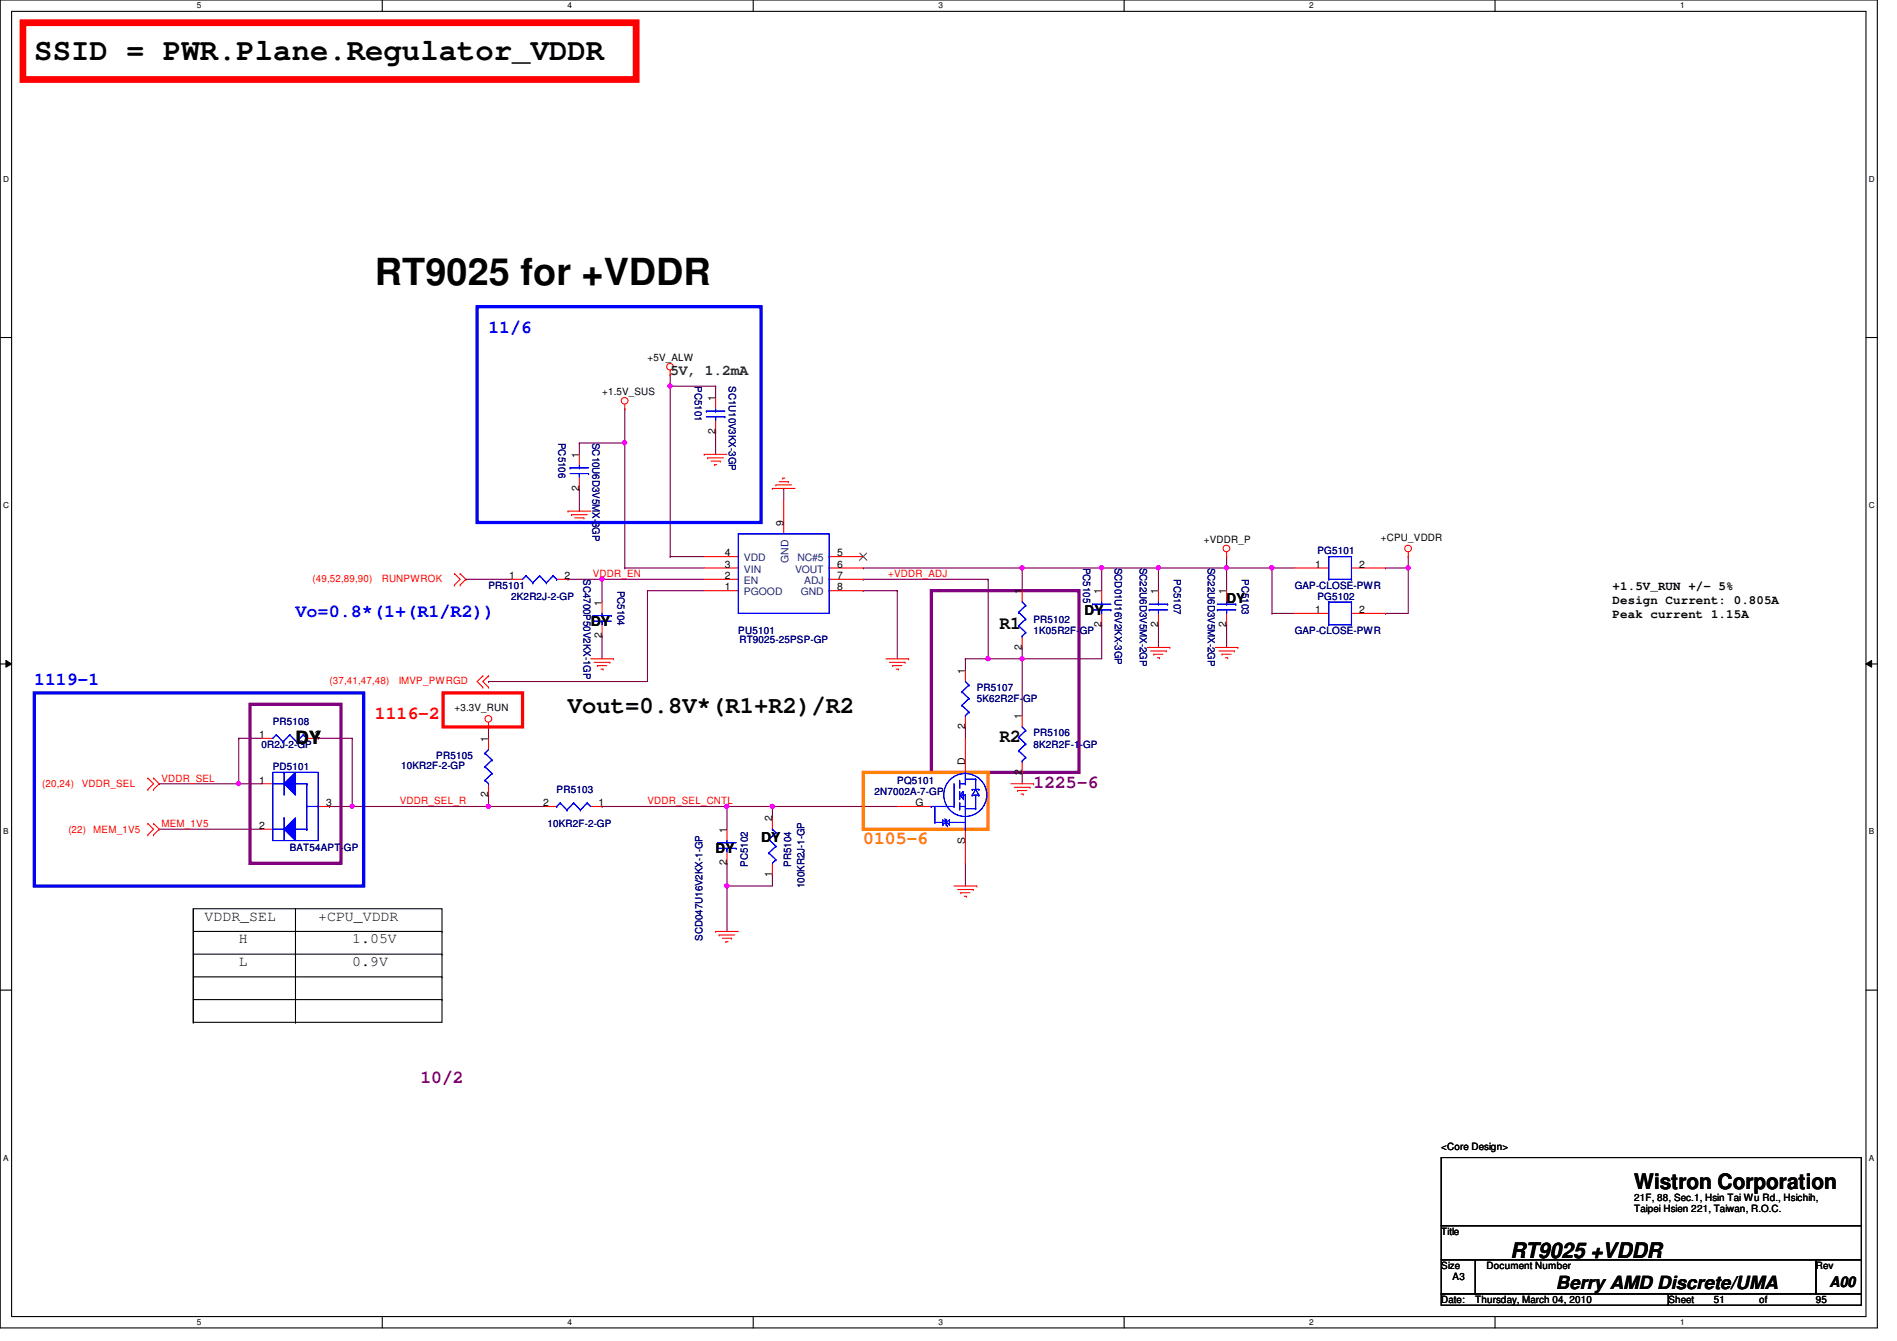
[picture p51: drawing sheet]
<svg xmlns="http://www.w3.org/2000/svg" width="297mm" height="210mm" viewBox="0 0 297 210" stroke-linecap="round" stroke-linejoin="round" font-family="sans-serif">
<defs><g id="words">
<text font-size="5.8" x="58.7" y="44.5">RT9025 for +VDDR</text>
<text font-size="4.8" x="5.4" y="9.4">SSID = PWR.Plane.Regulator_VDDR</text>
<text font-size="3.7" x="88.9" y="111.6">Vout=0.8V*(R1+R2)/R2</text>
<g font-size="3.3">
<text x="255.9" y="186.1">Wistron Corporation</text>
<text x="236.5" y="196.8">RT9025 +VDDR</text>
</g>
<g font-size="2.8" fill="#00f">
<text x="76.5" y="52.2">11/6</text>
<text x="46.3" y="96.6">Vo=0.8*(1+(R1/R2))</text>
<text x="5.4" y="107.3">1119-1</text>
</g>
<g font-size="2.8">
<text x="156.5" y="98.4">R1</text>
<text x="46.3" y="116.4">DY</text>
<text x="156.5" y="116.2">R2</text>
<text x="243.6" y="201.7">Berry AMD Discrete/UMA</text>
</g>
<text font-size="2.8" fill="#f00" x="58.7" y="112.6">1116-2</text>
<g font-size="2.8" fill="#800080">
<text x="161.8" y="123.3">1225-6</text>
<text x="65.8" y="169.5">10/2</text>
</g>
<text font-size="2.8" fill="#ff8000" x="135.2" y="132.2">0105-6</text>
<text font-size="2.3" fill="#008000" x="104.9" y="58.8">5V, 1.2mA</text>
<g font-size="2.3">
<text x="32" y="144.1">VDDR_SEL</text>
<text x="37.4" y="147.7">H</text>
<text x="49.8" y="144.1">+CPU_VDDR</text>
<text x="55.2" y="147.7">1.05V</text>
<text x="37.4" y="151.2">L</text>
<text x="55.2" y="151.2">0.9V</text>
<text x="286.5" y="201.4">A00</text>
</g>
<g font-size="2.1">
<text x="192.1" y="94.4">DY</text>
<text x="92.5" y="98">DY</text>
<text x="169.8" y="96.2">DY</text>
<text x="119.2" y="131.8">DY</text>
<text x="112.1" y="133.6">DY</text>
</g>
<g font-size="1.9">
<text x="252.5" y="92.3">+1.5V_RUN +/- 5%</text>
<text x="252.5" y="94.5">Design Current: 0.805A</text>
<text x="252.5" y="96.7">Peak current 1.15A</text>
</g>
<g font-size="1.6">
<text x="101.4" y="56.6">+5V_ALW</text>
<text x="94.3" y="61.9">+1.5V_SUS</text>
<text x="112" y="62.8" transform="rotate(-90 112 62.8)">1</text>
<text x="90.7" y="71.7" transform="rotate(-90 90.7 71.7)">1</text>
<text x="112" y="67.9" transform="rotate(-90 112 67.9)">2</text>
<text x="90.7" y="76.8" transform="rotate(-90 90.7 76.8)">2</text>
<text x="122.7" y="82.3" transform="rotate(-90 122.7 82.3)">9</text>
<text x="113.5" y="88.9">3</text>
<text x="113.5" y="87.1">4</text>
<text x="131.1" y="87.1">5</text>
<text x="131.1" y="88.9">6</text>
<text x="188.5" y="85">+VDDR_P</text>
<text x="205.9" y="88.9">1</text>
<text x="212.8" y="88.9">2</text>
<text x="216.2" y="84.7">+CPU_VDDR</text>
<text x="79.7" y="90.6">1</text>
<text x="88.4" y="90.6">2</text>
<text x="94.2" y="94.8" transform="rotate(-90 94.2 94.8)">1</text>
<text x="113.5" y="92.4">1</text>
<text x="113.5" y="90.6">2</text>
<text x="131.1" y="90.6">7</text>
<text x="131.1" y="92.4">8</text>
<text x="160" y="93" transform="rotate(-90 160 93)">1</text>
<text x="172.5" y="93" transform="rotate(-90 172.5 93)">1</text>
<text x="181.4" y="93" transform="rotate(-90 181.4 93)">1</text>
<text x="192" y="93" transform="rotate(-90 192 93)">1</text>
<text x="205.9" y="96">1</text>
<text x="212.8" y="96">2</text>
<text x="94.2" y="99.9" transform="rotate(-90 94.2 99.9)">2</text>
<text x="160" y="101.7" transform="rotate(-90 160 101.7)">2</text>
<text x="172.5" y="98.1" transform="rotate(-90 172.5 98.1)">2</text>
<text x="181.4" y="98.1" transform="rotate(-90 181.4 98.1)">2</text>
<text x="192" y="98.1" transform="rotate(-90 192 98.1)">2</text>
<text x="151.1" y="105.5" transform="rotate(-90 151.1 105.5)">1</text>
<text x="71.2" y="111.3">+3.3V_RUN</text>
<text x="160" y="112.6" transform="rotate(-90 160 112.6)">1</text>
<text x="40.6" y="115.5">1</text>
<text x="49.3" y="115.5">2</text>
<text x="76.5" y="116.1" transform="rotate(-90 76.5 116.1)">1</text>
<text x="151.1" y="119.7" transform="rotate(-90 151.1 119.7)">D</text>
<text x="151.1" y="114.1" transform="rotate(-90 151.1 114.1)">2</text>
<text x="40.6" y="122.6">1</text>
<text x="76.5" y="124.8" transform="rotate(-90 76.5 124.8)">2</text>
<text x="160" y="121.2" transform="rotate(-90 160 121.2)">2</text>
<text x="40.6" y="129.8">2</text>
<text x="51.1" y="126.2">3</text>
<text x="85" y="126.2">2</text>
<text x="93.7" y="126.2">1</text>
<text x="113.8" y="130.3" transform="rotate(-90 113.8 130.3)">1</text>
<text x="120.9" y="128.6" transform="rotate(-90 120.9 128.6)">2</text>
<text x="143.3" y="126.2">G</text>
<text x="113.8" y="135.5" transform="rotate(-90 113.8 135.5)">2</text>
<text x="120.9" y="137.2" transform="rotate(-90 120.9 137.2)">1</text>
<text x="151.1" y="132.1" transform="rotate(-90 151.1 132.1)">S</text>
<text x="225.7" y="180">&lt;Core Design&gt;</text>
<text x="255.9" y="188">21F, 88, Sec.1, Hsin Tai Wu Rd., Hsichih,</text>
<text x="255.9" y="189.8">Taipei Hsien 221, Taiwan, R.O.C.</text>
<text x="225.7" y="193.3">Title</text>
<text x="225.7" y="198.6">Size</text>
<text x="225.7" y="204">Date:</text>
<text x="227.5" y="200.4">A3</text>
<text x="231" y="204">Thursday, March 04, 2010</text>
<text x="232.8" y="198.6">Document Number</text>
<text x="261.2" y="204">Sheet</text>
<text x="268.3" y="204">51</text>
<text x="275.5" y="204">of</text>
<text x="284.3" y="198.6">Rev</text>
<text x="284.3" y="204">95</text>
</g>
<g font-size="1.6" fill="#000080">
<text x="108.8" y="60.5" transform="rotate(90 108.8 60.5)">PC5101</text>
<text x="114.1" y="60.5" transform="rotate(90 114.1 60.5)">SC1U10V3KX-3GP</text>
<text x="87.5" y="69.3" transform="rotate(90 87.5 69.3)">PC5106</text>
<text x="92.8" y="69.3" transform="rotate(90 92.8 69.3)">SC10U6D3V5MX-3GP</text>
<text x="169.6" y="88.9" transform="rotate(90 169.6 88.9)">PC5105</text>
<text x="174.6" y="88.9" transform="rotate(90 174.6 88.9)">SCD01U16V2KX-3GP</text>
<text x="178.5" y="88.9" transform="rotate(90 178.5 88.9)">SC22U6D3V5MX-2GP</text>
<text x="189.1" y="88.9" transform="rotate(90 189.1 88.9)">SC22U6D3V5MX-2GP</text>
<text x="206.3" y="86.8">PG5101</text>
<text x="76.5" y="92.1">PR5101</text>
<text x="80" y="93.9">2K2R2J-2-GP</text>
<text x="91.4" y="90.7" transform="rotate(90 91.4 90.7)">SC4700P50V2KX-1GP</text>
<text x="96.7" y="92.5" transform="rotate(90 96.7 92.5)">PC5104</text>
<text x="183.8" y="90.7" transform="rotate(90 183.8 90.7)">PC5107</text>
<text x="194.5" y="90.7" transform="rotate(90 194.5 90.7)">PC5103</text>
<text x="202.7" y="92.1">GAP-CLOSE-PWR</text>
<text x="206.3" y="93.9">PG5102</text>
<text x="115.6" y="99.2">PU5101</text>
<text x="115.8" y="100.7">RT9025-25PSP-GP</text>
<text x="161.8" y="97.5">PR5102</text>
<text x="161.8" y="99.2">1K05R2F-GP</text>
<text x="202.7" y="99.2">GAP-CLOSE-PWR</text>
<text x="42.7" y="113.5">PR5108</text>
<text x="152.9" y="108.1">PR5107</text>
<text x="152.9" y="109.9">5K62R2F-GP</text>
<text x="40.9" y="117">0R2J-2-GP</text>
<text x="68.3" y="118.8">PR5105</text>
<text x="161.8" y="115.2">PR5106</text>
<text x="161.8" y="117">8K2R2F-1-GP</text>
<text x="42.7" y="120.6">PD5101</text>
<text x="62.8" y="120.4">10KR2F-2-GP</text>
<text x="87.2" y="124.1">PR5103</text>
<text x="136.9" y="124.5">2N7002A-7-GP</text>
<text x="140.5" y="122.7">PQ5101</text>
<text x="85.7" y="129.5">10KR2F-2-GP</text>
<text x="45.4" y="133.2">BAT54APT-GP</text>
<text x="117.1" y="135.7" transform="rotate(-90 117.1 135.7)">PC5102</text>
<text x="123.9" y="135.7" transform="rotate(-90 123.9 135.7)">PR5104</text>
<text x="126" y="139" transform="rotate(-90 126 139)">100KR2J-1-GP</text>
<text x="110" y="147.2" transform="rotate(-90 110 147.2)">SCD047U16V2KX-1-GP</text>
</g>
<g font-size="1.6" fill="#004080">
<text x="116.5" y="89.6">VIN</text>
<text x="116.5" y="87.8">VDD</text>
<text x="123.5" y="88.1" transform="rotate(-90 123.5 88.1)">GND</text>
<text x="124.5" y="89.6">VOUT</text>
<text x="124.9" y="87.8">NC#5</text>
<text x="116.5" y="93.2">PGOOD</text>
<text x="116.5" y="91.4">EN</text>
<text x="125.4" y="93.2">GND</text>
<text x="125.9" y="91.4">ADJ</text>
</g>
<g font-size="1.6" fill="#f00">
<text x="48.9" y="91.1">(49,52,89,90)</text>
<text x="59.8" y="91.1">RUNPWROK</text>
<text x="92.8" y="90.3">VDDR_EN</text>
<text x="139.1" y="90.3">+VDDR_ADJ</text>
<text x="51.6" y="107.1">(37,41,47,48)</text>
<text x="62.4" y="107.1">IMVP_PWRGD</text>
<text x="6.6" y="123.2">(20,24)</text>
<text x="12.8" y="123.2">VDDR_SEL</text>
<text x="25.3" y="122.3">VDDR_SEL</text>
<text x="62.6" y="125.9">VDDR_SEL_R</text>
<text x="101.4" y="125.9">VDDR_SEL_CNTL</text>
<text x="10.7" y="130.3">(22)</text>
<text x="14.6" y="130.3">MEM_1V5</text>
<text x="25.3" y="129.5">MEM_1V5</text>
</g>
<g font-size="1.3">
<text x="30.8" y="1.3">5</text>
<text x="88.9" y="1.3">4</text>
<text x="146.9" y="1.3">3</text>
<text x="205" y="1.3">2</text>
<text x="263.1" y="1.3">1</text>
<text x=".5" y="28.4">D</text>
<text x="292.6" y="28.4">D</text>
<text x=".5" y="79.5">C</text>
<text x="292.6" y="79.5">C</text>
<text x=".5" y="130.6">B</text>
<text x="292.6" y="130.6">B</text>
<text x=".5" y="181.7">A</text>
<text x="292.6" y="181.7">A</text>
<text x="30.8" y="207.4">5</text>
<text x="88.9" y="207.4">4</text>
<text x="146.9" y="207.4">3</text>
<text x="205" y="207.4">2</text>
<text x="263.1" y="207.4">1</text>
</g>
</g></defs>
<path d="M0 0h294v207.9h-294zM1.8 1.8h290.4v204.3h-290.4z" fill="none" stroke="#000" stroke-width=".17"/>
<g fill="#fff">
<path d="M30.8 .2h.7v1.4h-.7z"/>
<path d="M30.8 206.2h.7v1.4h-.7z"/>
</g>
<path d="M59.9 0v1.8M59.9 206.1v1.8" fill="none" stroke="#000" stroke-width=".17"/>
<g fill="#fff">
<path d="M88.9 .2h.6v1.4h-.6z"/>
<path d="M88.9 206.2h.6v1.4h-.6z"/>
</g>
<path d="M117.9 0v1.8M117.9 206.1v1.8" fill="none" stroke="#000" stroke-width=".17"/>
<g fill="#fff">
<path d="M146.9 .2h.7v1.4h-.7z"/>
<path d="M146.9 206.2h.7v1.4h-.7z"/>
</g>
<path d="M176 0v1.8M176 206.1v1.8" fill="none" stroke="#000" stroke-width=".17"/>
<g fill="#fff">
<path d="M205 .2h.7v1.4h-.7z"/>
<path d="M205 206.2h.7v1.4h-.7z"/>
</g>
<path d="M234.1 0v1.8M234.1 206.1v1.8" fill="none" stroke="#000" stroke-width=".17"/>
<g fill="#fff">
<path d="M263.1 .2h.7v1.4h-.7z"/>
<path d="M263.1 206.2h.7v1.4h-.7z"/>
<path d="M.5 27.3h.9v1.4h-.9z"/>
<path d="M292.6 27.3h.9v1.4h-.9z"/>
<path d="M.5 78.4h.9v1.4h-.9z"/>
<path d="M292.6 78.4h.9v1.4h-.9z"/>
</g>
<path d="M0 52.8h1.8M292.2 52.8h1.8" fill="none" stroke="#000" stroke-width=".17"/>
<g fill="#fff">
<path d="M.5 129.5h.8v1.4h-.8z"/>
<path d="M292.6 129.5h.9v1.4h-.9z"/>
</g>
<path d="M0 103.9h1.8M292.2 103.9h1.8" fill="none" stroke="#000" stroke-width=".17"/>
<path d="M.9 103.4l.9 .5-.9 .5zM292.2 103.9l.9-.5v1z" fill="#000"/>
<path d="M.9 103.4l.9 .5-.9 .5zM292.2 103.9l.9-.5v1z" fill="none" stroke="#000" stroke-width=".16"/>
<g fill="#fff">
<path d="M.5 180.5h.8v1.4h-.8z"/>
<path d="M292.6 180.5h.9v1.4h-.9z"/>
</g>
<path d="M0 155h1.8M292.2 155h1.8" fill="none" stroke="#000" stroke-width=".17"/>
<path d="M94.3 90.7h.1M94.3 90.7h16" fill="none" stroke="#800040" stroke-width=".17"/>
<circle cx="94.2" cy="90.7" r=".32" fill="#f0f"/>
<circle cx="94.2" cy="90.7" r=".32" fill="none" stroke="#f0f" stroke-width=".17"/>
<g fill="none" stroke="#800040" stroke-width=".17">
<path d="M72.9 90.7h.1M72.9 90.7h7.1M88.9 90.7h.1M88.9 90.7h5.4M94.3 90.7h.1M94.3 99.6h.1M94.3 90.7v3.5M94.3 99.6v3.5M101.4 92.5h.1M101.4 92.5v14.2h-24.9M101.4 92.5h8.9M192.1 97.8h.1"/>
<path d="M192.1 97.8v3.5M76.5 106.7h.1M160.1 103.1h.1M160.1 103.1h12.4M160.1 120.9h.1M160.1 120.9v1.8"/>
</g>
<circle cx="160" cy="103.1" r=".32" fill="#f0f"/>
<circle cx="160" cy="103.1" r=".32" fill="none" stroke="#f0f" stroke-width=".17"/>
<g fill="none" stroke="#800040" stroke-width=".17">
<path d="M135.2 88.9h.1M135.2 88.9h37.3M160.1 88.9h.1M160.1 88.9v3.6M172.5 88.9h.1M172.5 97.8h.1M172.5 88.9v3.6M172.5 97.8v5.3M181.4 97.8h.1M181.4 88.9h.1M181.4 88.9v3.6M181.4 97.8v3.5"/>
<path d="M160.1 103.1h.1M160.1 103.1v8.9"/>
</g>
<circle cx="160" cy="88.9" r=".32" fill="#f0f"/>
<circle cx="160" cy="88.9" r=".32" fill="none" stroke="#f0f" stroke-width=".17"/>
<path d="M172.5 88.9h.1M172.5 88.9h8.9M154.7 103.1h.1M160.1 101.3h.1M160.1 101.3v1.8h-5.4" fill="none" stroke="#800040" stroke-width=".17"/>
<circle cx="181.4" cy="88.9" r=".32" fill="#f0f"/>
<circle cx="181.4" cy="88.9" r=".32" fill="none" stroke="#f0f" stroke-width=".17"/>
<circle cx="172.5" cy="88.9" r=".32" fill="#f0f"/>
<circle cx="172.5" cy="88.9" r=".32" fill="none" stroke="#f0f" stroke-width=".17"/>
<path d="M192.1 88.9h.1M192.1 88.9v3.6" fill="none" stroke="#800040" stroke-width=".17"/>
<circle cx="192" cy="88.9" r=".32" fill="#f0f"/>
<circle cx="192" cy="88.9" r=".32" fill="none" stroke="#f0f" stroke-width=".17"/>
<g fill="none" stroke="#800040" stroke-width=".17">
<path d="M122.7 76.5h.1M122.7 76.5v1.7M135.2 92.5h.1M135.2 90.7h.1M135.2 92.5h5.3M135.2 90.7h19.5M140.5 92.5h.1M140.5 92.5v10.6M154.7 90.7h.1M154.7 90.7v12.4M181.4 88.9h.1M192.1 87.1h.1"/>
<path d="M192.1 87.1v1.8h-10.7"/>
</g>
<circle cx="154.7" cy="103.1" r=".32" fill="#f0f"/>
<circle cx="154.7" cy="103.1" r=".32" fill="none" stroke="#f0f" stroke-width=".17"/>
<path d="M220.5 88.9h.1M220.5 88.9v7.1" fill="none" stroke="#800040" stroke-width=".17"/>
<circle cx="220.5" cy="88.9" r=".32" fill="#f0f"/>
<circle cx="220.5" cy="88.9" r=".32" fill="none" stroke="#f0f" stroke-width=".17"/>
<path d="M199.2 88.9h.1M199.2 88.9h3.5M199.2 88.9v7.1M217 88.9h.1M217 96h.1M217 96h3.5M220.5 87.1h.1M220.5 87.1v1.8h-3.5" fill="none" stroke="#800040" stroke-width=".17"/>
<circle cx="199.1" cy="88.9" r=".32" fill="#f0f"/>
<circle cx="199.1" cy="88.9" r=".32" fill="none" stroke="#f0f" stroke-width=".17"/>
<path d="M199.2 96h.1M199.2 96h3.5M94.3 126.2h.1M94.3 126.2h19.5" fill="none" stroke="#800040" stroke-width=".17"/>
<circle cx="113.8" cy="126.2" r=".32" fill="#f0f"/>
<circle cx="113.8" cy="126.2" r=".32" fill="none" stroke="#f0f" stroke-width=".17"/>
<path d="M113.8 126.2h.1M113.8 135.1h.1M113.8 138.7h.1M113.8 126.2v3.6M113.8 135.1v10.7M113.8 126.2h26.7M120.9 126.2h.1M120.9 136.9h.1M120.9 126.2v1.8M120.9 136.9v1.8" fill="none" stroke="#800040" stroke-width=".17"/>
<circle cx="120.9" cy="126.2" r=".32" fill="#f0f"/>
<circle cx="120.9" cy="126.2" r=".32" fill="none" stroke="#f0f" stroke-width=".17"/>
<path d="M113.8 138.7h.1M113.8 138.7h7.1" fill="none" stroke="#800040" stroke-width=".17"/>
<circle cx="113.8" cy="138.7" r=".32" fill="#f0f"/>
<circle cx="113.8" cy="138.7" r=".32" fill="none" stroke="#f0f" stroke-width=".17"/>
<path d="M97.8 69.3h.1M97.8 69.3v19.6M192.1 88.9h.1M192.1 88.9h7.1M76.5 113.8h.1M76.5 113.8v1.8M151.2 103.1h.1M151.2 113.8h.1M151.2 103.1v1.8M151.2 113.8v1.8M151.2 135.1h.1M151.2 135.1v3.6" fill="none" stroke="#800040" stroke-width=".17"/>
<circle cx="97.8" cy="69.3" r=".32" fill="#f0f"/>
<circle cx="97.8" cy="69.3" r=".32" fill="none" stroke="#f0f" stroke-width=".17"/>
<g fill="none" stroke="#800040" stroke-width=".17">
<path d="M90.7 69.3h.1M90.7 76.5h.1M90.7 69.3h7.1M90.7 69.3v1.8M90.7 76.5v3.5M97.8 69.3h.1M104.9 60.5h.1M104.9 60.5v26.6M112.1 60.5h.1M112.1 60.5v1.7M97.8 88.9h.1M97.8 88.9h12.5"/>
<path d="M104.9 87.1h.1M104.9 87.1h5.4"/>
</g>
<circle cx="104.9" cy="60.4" r=".32" fill="#f0f"/>
<circle cx="104.9" cy="60.4" r=".32" fill="none" stroke="#f0f" stroke-width=".17"/>
<g fill="none" stroke="#800040" stroke-width=".17">
<path d="M104.9 58.7h.1M104.9 58.7v1.8M97.8 64h.1M97.8 64v5.3M104.9 60.5h.1M104.9 60.5h7.2M112.1 67.6h.1M112.1 67.6v3.5M37.4 115.6h.1M37.4 115.6v7.1h-12.5M37.4 115.6h3.5M55.2 115.6h.1"/>
<path d="M55.2 115.6v10.6M24.9 122.7h.1M24.9 129.8h.1M24.9 129.8h16"/>
</g>
<circle cx="55.1" cy="126.2" r=".32" fill="#f0f"/>
<circle cx="55.1" cy="126.2" r=".32" fill="none" stroke="#f0f" stroke-width=".17"/>
<path d="M49.8 115.6h.1M49.8 115.6h5.4M37.4 122.7h.1M37.4 122.7h3.5" fill="none" stroke="#800040" stroke-width=".17"/>
<circle cx="37.4" cy="122.7" r=".32" fill="#f0f"/>
<circle cx="37.4" cy="122.7" r=".32" fill="none" stroke="#f0f" stroke-width=".17"/>
<path d="M51.6 126.2h.1M51.6 126.2h24.9M76.5 126.2h.1" fill="none" stroke="#800040" stroke-width=".17"/>
<circle cx="76.5" cy="126.2" r=".32" fill="#f0f"/>
<circle cx="76.5" cy="126.2" r=".32" fill="none" stroke="#f0f" stroke-width=".17"/>
<path d="M151.2 103.1h.1M151.2 103.1h3.5M76.5 124.5h.1M76.5 126.2h.1M76.5 124.5v1.7M76.5 126.2h8.9" fill="none" stroke="#800040" stroke-width=".17"/>
<g fill="none" stroke="#f00" stroke-width=".17">
<path d="M104.9 58.7h.1M104.9 58v.7M90.7 71.1v1.8M90.7 74.7v1.8M97.8 64h.1M97.8 63.3v.7M110.3 71.1h.1M110.3 71.1h3.5M110.8 71.7h.1M110.8 71.7h2.5M111.3 72.2h1.5M111.9 72.7h.1"/>
<path d="M111.9 72.7h.3M112.8 72.2h.1M120.9 76.5h.1M120.9 76.5h3.6M121.5 75.9h.1M121.5 75.9h2.4M122 75.4h1.4M122.6 74.8h.1M122.6 74.8h.3M122.7 78.2v5.4M123.4 75.4h.1M71.2 89.8h.1"/>
<path d="M71.2 91.6h.1M71.2 89.8l.8 .9-.8 .9M72 91.6h.1M72 89.8h.1M72 89.8l.9 .9-.9 .9M88.9 80h.1M88.9 80h3.6M89.5 80.6h.1M89.5 80.6h2.4M90 81.1h1.4M90.5 81.6h.1M90.5 81.6h.4"/>
<path d="M91.4 81.1h.1M110.3 92.5h5.3M110.3 90.7h5.3M110.3 88.9h5.3M110.3 87.1h5.3M129.8 92.5h5.4M129.8 90.7h5.4M129.8 88.9h5.4M129.8 87.1h5.4M160.1 92.5v1.7M160.1 99.6v1.7M172.5 92.5v1.7"/>
<path d="M172.5 96v1.8M181.4 92.5v1.7M181.4 96v1.8M192.1 87.1h.1M192.1 86.4v.7M202.7 96h5.4M211.6 96h5.4M220.5 87.1h.1M220.5 86.4v.7M40.9 115.6h1.8M48 115.6h1.8M75.6 107.6h.1"/>
<path d="M75.6 105.8h.1M75.6 105.8l-.9 .9 .9 .9M76.5 113.8h.1M76.5 107.6h.1M76.5 105.8h.1M76.5 113.1v.7M76.5 115.6v1.7M76.5 105.8l-.9 .9 .9 .9M92.5 103.1h3.6M93 103.7h2.5M93.6 104.2h.1M93.6 104.2h1.4"/>
<path d="M94.1 104.7h.3M94.4 104.7h.1M95.5 103.7h.1M96.1 103.1h.1M138.7 103.1h3.6M139.3 103.7h2.4M139.8 104.2h.1M139.8 104.2h1.4M140.3 104.7h.4M140.7 104.7h.1M141.7 103.7h.1M142.3 103.1h.1"/>
<path d="M151.2 104.9v1.8M151.2 112v1.8M151.2 115.6v5.3M160.1 112v1.8M160.1 119.1v1.8M179.6 101.3h3.6M180.2 101.9h2.4M180.7 102.4h.1M180.7 102.4h1.4M181.2 103h.4M181.6 103h.1M182.6 101.9h.1"/>
<path d="M183.2 101.3h.1M190.3 101.3h3.5M190.8 101.9h2.5M191.3 102.4h.1M191.3 102.4h1.5M191.9 103h.3M192.2 103h.1M193.3 101.9h.1M193.8 101.3h.1M23.2 123.6h.1M23.2 121.8h.1M23.2 130.7h.1"/>
<path d="M23.2 128.9h.1M23.2 121.8l.8 .9-.8 .9M23.2 128.9l.8 .9-.8 .9M24 121.8h.1M24 123.6h.1M24 128.9h.1M24 130.7h.1M24 121.8l.9 .9-.9 .9M24 128.9l.9 .9-.9 .9M40.9 122.7h1.8M40.9 129.8h1.8M49.8 126.2h1.8"/>
<path d="M76.5 122.7v1.8M85.4 126.2h1.8M92.5 126.2h1.8M113.8 129.8v1.8M113.8 133.3v1.8M120.9 128v1.8M120.9 135.1v1.8M140.5 126.2h5.3M149.4 138.7h3.5M149.9 139.2h2.5M150.4 139.7h.1M150.4 139.7h1.5"/>
<path d="M151.2 129.8v5.3M152.4 139.2h.1M152.9 138.7h.1M158.3 122.7h3.5M158.8 123.2h2.5M159.3 123.7h.1M159.3 123.7h1.5M159.9 124.3h.3M160.2 124.3h.1M161.3 123.2h.1M161.8 122.7h.1M112.1 145.8h.1"/>
<path d="M112.1 145.8h3.5M112.6 146.3h.1M112.6 146.3h2.5M113.1 146.9h1.5M113.7 147.4h.1M113.7 147.4h.3M114.6 146.9h.1M151 140.3h.3M151.3 140.3h.1"/>
<circle cx="104.9" cy="57.4" r=".52"/>
<circle cx="97.8" cy="62.7" r=".52"/>
<circle cx="192" cy="85.8" r=".52"/>
<circle cx="220.5" cy="85.8" r=".52"/>
<circle cx="76.5" cy="112.5" r=".52"/>
</g>
<g fill="none" stroke="#000" stroke-width=".17">
<path d="M30.3 142.2h38.9v17.8h-38.9zM30.3 145.8h38.9M30.3 152.9h38.9M30.3 149.4h38.9M30.3 142.2v17.8M30.3 156.5h38.9M46.3 142.2v17.8M69.2 145.8h.1M69.2 152.9h.1M69.2 149.4h.1M69.2 156.5h.1M30.3 160h.1"/>
<path d="M46.3 160h.1M225.7 181.2h65.8v10.7h-65.8zM225.7 191.9h65.8v5.3h-65.8zM225.7 197.2h5.3v5.3h-5.3zM231 197.2h53.3v5.3h-53.3zM284.3 197.2h7.2v5.3h-7.2zM225.7 202.5h35.5v1.8h-35.5zM261.2 202.5h30.3v1.8h-30.3z"/>
</g>
<path d="M3.6 3.6h96v8.8h-96z" fill="none" stroke="#f00" stroke-width="1.1"/>
<path d="M74.7 48h44.5v33.8h-44.5zM5.4 108.5h51.5v30.2h-51.5z" fill="none" stroke="#00f" stroke-width=".51"/>
<path d="M69.4 108.5h12.4v5.3h-12.4z" fill="none" stroke="#f00" stroke-width=".51"/>
<path d="M145.8 92.5h23.1v28.4h-23.1zM39.2 110.2h14.2v24.9h-14.2z" fill="none" stroke="#800080" stroke-width=".51"/>
<path d="M135.2 120.9h19.5v8.9h-19.5z" fill="none" stroke="#ff8000" stroke-width=".51"/>
<g fill="none" stroke="#00f" stroke-width=".17">
<path d="M89.3 73.2h.1M89.3 73.2h2.9M89.3 74.1h2.9M90.7 73.2h.1M90.7 74.1h.1M90.7 72.9v.3M90.7 74.1v.6M92.2 74.1h.1M115.6 83.6h14.2v12.4h-14.2zM159.5 95.8h.1M159.5 98h.1M159.5 95.8l1.1 1.1"/>
<path d="M159.5 98l1.1 1M160.1 99.6h.1M160.1 94.2l.5 .6M160.6 94.8h.1M160.6 96.9h.1M160.6 99h.1M160.6 94.8l-1.1 1M160.6 96.9l-1.1 1.1M160.6 99l-.5 .6M171.1 94.6h.1M171.1 94.6h2.8M171.1 95.5h2.8"/>
<path d="M172.5 94.6h.1M172.5 95.5h.1M172.5 94.2v.4M172.5 95.5v.5M173.9 95.5h.1M180 95.5h.1M180 94.6h2.8M180 95.5h2.8M181.4 94.6h.1M181.4 95.5h.1M181.4 94.2v.4M181.4 95.5v.5"/>
<path d="M182.8 94.6h.1M208.1 94.2h.1M208.1 97.8h.1M208.1 94.2v3.6M208.1 94.2h3.5M208.1 97.8h3.5M211.6 94.2h.1M211.6 97.8h.1M211.6 94.2v3.6M43.3 115h.1M43.3 115l-.6 .6M43.3 115l1 1.1"/>
<path d="M44.3 116.1h.1M45.4 115h.1M45.4 115l-1.1 1.1M45.4 115l1 1.1M46.4 116.1h.1M47.5 115h.1M47.5 115l-1.1 1.1M47.5 115l.5 .6M48 115.6h.1M75.9 117.9h.1M75.9 117.9l1.1 1.1M76.5 117.3l-.6 .6"/>
<path d="M77 119h.1M77 119l-1.1 1M150.6 108.3h.1M150.6 110.4h.1M150.6 108.3l1.1 1M150.6 110.4l1.1 1.1M151.2 112h.1M151.2 106.7l.5 .5M151.7 107.2h.1M151.7 109.3h.1M151.7 111.5h.1M151.7 107.2l-1.1 1.1"/>
<path d="M151.7 109.3l-1.1 1.1M151.7 111.5l-.5 .5M159.5 115.4h.1M159.5 117.5h.1M159.5 115.4l1.1 1.1M159.5 117.5l1.1 1.1M160.1 119.1h.1M160.1 113.8l.5 .5M160.6 114.3h.1M160.6 116.5h.1M160.6 118.6h.1M160.6 114.3l-1.1 1.1"/>
<path d="M160.6 116.5l-1.1 1M160.6 118.6l-.5 .5M75.9 120h.1M75.9 122.1h.1M75.9 120l1.1 1.1M75.9 122.1l.6 .6M76.5 122.7h.1M77 121.1h.1M77 121.1l-1.1 1M87.2 126.2h.1M87.7 125.7h.1M87.7 125.7l1.1 1.1"/>
<path d="M87.7 125.7l-.5 .5M88.8 126.8h.1M89.8 125.7h.1M89.8 125.7l1.1 1.1M89.8 125.7l-1 1.1M90.9 126.8h.1M91.9 125.7h.1M91.9 125.7l.6 .5M91.9 125.7l-1 1.1M112.4 131.9h.1M112.4 131.9h2.9M112.4 132.8h2.9"/>
<path d="M113.8 131.9h.1M113.8 132.8h.1M113.8 131.6v.3M113.8 132.8v.5M115.3 132.8h.1M120.4 133.5h.1M120.4 131.4h.1M120.4 133.5l1.1 1.1M120.4 131.4l1.1 1.1M120.9 129.8h.1M120.9 129.8l.6 .5M121.5 134.6h.1"/>
<path d="M121.5 132.5h.1M121.5 130.3h.1M121.5 134.6l-.6 .5M121.5 132.5l-1.1 1M121.5 130.3l-1.1 1.1M145.8 126.2h.1M145.8 126.2h3.6M146.4 128.7h.1M146.4 126.2v2.5M146.4 128.7h1.2M147.6 128.7h.1M147.6 129.1h.1"/>
<path d="M147.6 129.1v-.7l1.1 .7M147.6 129.1l1.1-.7v.7M148 128.2l.2 .2M148.2 129.1h.1M148.2 128.4h.1M148.2 129.1l.1 .1M148.2 128.4v.7M148.3 129.2h.1M148.7 128.7h.1M148.7 129.1h.1M148.7 128.7h2.5M149.4 126.2h.1"/>
<path d="M149.4 122.7v3.5M150.3 125.7h.1M150.3 123.2h.1M150.3 125h.1M150.3 124.5h.1M150.3 126.2h.9M150.3 122.1v1.1M150.3 123.9v1.1M150.3 125.7v1.1M150.3 122.7h.9M150.3 124.5h.9M150.3 124.5l.5 .5"/>
<path d="M150.8 123.9h.1M150.8 125h.1M150.8 123.9l-.5 .6M150.8 123.9v1.1M151.2 122.7h.1M151.2 120.9h.1M151.2 126.2h.1M151.2 129.8h.1M151.2 124.5h.1M151.2 126.6h.1M151.2 120.9v1.8M151.2 124.5v5.3"/>
<path d="M151.2 122h1.6M151.2 126.6h1.6M152.2 123.6h.1M152.2 124.5h.1M152.2 124.5h1.1M152.2 123.6h1.1M152.8 122h.1M152.8 123.6h.1M152.8 126.6h.1M152.8 122v1.6M152.8 124.5v2.1M152.8 123.6l.5 .9"/>
<path d="M152.8 123.6l-.6 .9M153.3 123.6h.1M153.3 124.5h.1"/>
<circle cx="151.1" cy="124.4" r="3.4"/>
</g>
<path d="M134.6 86.6l1.2 1.1M135.7 86.6l-1.1 1.1" fill="none" stroke="#804000" stroke-width=".16"/>
<path d="M44.5 129.8l1.8-1.8v3.6z" fill="#00f"/>
<g fill="none" stroke="#00f" stroke-width=".17">
<path d="M42.7 120.9h7.1v10.7h-7.1zM42.7 122.7h1.8M42.7 129.8h1.8M44.5 129.8l1.8-1.8v3.6zM44.5 128h.1M44.5 122.7h.1M44.5 129.8h.1M44.5 128v3.6M46.3 122.7h1.7M46.3 129.8h1.7M48 122.7h.1M48 129.8h.1"/>
<path d="M48 122.7v7.1M48 126.2h1.8M49.8 126.2h.1"/>
</g>
<path d="M44.5 122.7l1.8-1.8v3.6z" fill="#00f"/>
<path d="M44.5 122.7l1.8-1.8v3.6zM44.5 120.9h.1M44.5 120.9v3.6" fill="none" stroke="#00f" stroke-width=".17"/>
<path d="M44.5 129.8l1.8-1.8v3.6z" fill="#00f"/>
<g fill="none" stroke="#00f" stroke-width=".17">
<path d="M42.7 120.9h7.1v10.7h-7.1zM42.7 122.7h1.8M42.7 129.8h1.8M44.5 129.8l1.8-1.8v3.6zM44.5 128h.1M44.5 122.7h.1M44.5 129.8h.1M44.5 128v3.6M46.3 122.7h1.7M46.3 129.8h1.7M48 122.7h.1M48 129.8h.1"/>
<path d="M48 122.7v7.1M48 126.2h1.8M49.8 126.2h.1"/>
</g>
<path d="M44.5 122.7l1.8-1.8v3.6z" fill="#00f"/>
<g fill="none" stroke="#00f" stroke-width=".17">
<path d="M110.6 64.3h.1M110.6 64.3h2.9M110.6 65.2h2.9M112.1 64.3h.1M112.1 65.2h.1M112.1 64v.3M112.1 65.2v.6M113.5 65.2h.1M82.4 90.1h.1M82.4 90.1l-.6 .6M82.4 90.1l1 1.1M83.4 91.2h.1"/>
<path d="M84.5 90.1h.1M84.5 90.1l-1.1 1.1M84.5 90.1l1.1 1.1M85.6 91.2h.1M86.6 90.1h.1M86.6 90.1l-1 1.1M86.6 90.1l.6 .6M87.2 90.7h.1M92.8 97.2h.1M92.8 96.4h2.9M92.8 97.2h2.9M94.3 96.4h.1"/>
<path d="M94.3 97.2h.1M94.3 96v.4M94.3 97.2v.6M95.7 96.4h.1M190.6 95.5h.1M190.6 94.6h2.9M190.6 95.5h2.9M192.1 94.6h.1M192.1 95.5h.1M192.1 94.2v.4M192.1 95.5v.5M193.5 94.6h.1"/>
<path d="M208.1 87.1h.1M208.1 90.7h.1M208.1 87.1v3.6M208.1 87.1h3.5M208.1 90.7h3.5M211.6 87.1h.1M211.6 90.7h.1M211.6 87.1v3.6M44.5 122.7l1.8-1.8v3.6zM44.5 120.9h.1M44.5 120.9v3.6"/>
</g>
<path d="M112.1 62.2v1.8M112.1 65.8v1.8M80 90.7h1.8M87.2 90.7h1.7M94.3 94.2v1.8M94.3 97.8v1.8M192.1 92.5v1.7M192.1 96v1.8M202.7 88.9h5.4M211.6 88.9h5.4" fill="none" stroke="#f00" stroke-width=".17"/>
<circle cx="94.2" cy="90.7" r=".32" fill="#f0f"/>
<circle cx="94.2" cy="90.7" r=".32" fill="none" stroke="#f0f" stroke-width=".17"/>
<circle cx="160" cy="103.1" r=".32" fill="#f0f"/>
<circle cx="160" cy="103.1" r=".32" fill="none" stroke="#f0f" stroke-width=".17"/>
<circle cx="160" cy="88.9" r=".32" fill="#f0f"/>
<circle cx="160" cy="88.9" r=".32" fill="none" stroke="#f0f" stroke-width=".17"/>
<circle cx="181.4" cy="88.9" r=".32" fill="#f0f"/>
<circle cx="181.4" cy="88.9" r=".32" fill="none" stroke="#f0f" stroke-width=".17"/>
<circle cx="172.5" cy="88.9" r=".32" fill="#f0f"/>
<circle cx="172.5" cy="88.9" r=".32" fill="none" stroke="#f0f" stroke-width=".17"/>
<circle cx="192" cy="88.9" r=".32" fill="#f0f"/>
<circle cx="192" cy="88.9" r=".32" fill="none" stroke="#f0f" stroke-width=".17"/>
<circle cx="154.7" cy="103.1" r=".32" fill="#f0f"/>
<circle cx="154.7" cy="103.1" r=".32" fill="none" stroke="#f0f" stroke-width=".17"/>
<circle cx="220.5" cy="88.9" r=".32" fill="#f0f"/>
<circle cx="220.5" cy="88.9" r=".32" fill="none" stroke="#f0f" stroke-width=".17"/>
<circle cx="199.1" cy="88.9" r=".32" fill="#f0f"/>
<circle cx="199.1" cy="88.9" r=".32" fill="none" stroke="#f0f" stroke-width=".17"/>
<circle cx="113.8" cy="126.2" r=".32" fill="#f0f"/>
<circle cx="113.8" cy="126.2" r=".32" fill="none" stroke="#f0f" stroke-width=".17"/>
<circle cx="120.9" cy="126.2" r=".32" fill="#f0f"/>
<circle cx="120.9" cy="126.2" r=".32" fill="none" stroke="#f0f" stroke-width=".17"/>
<circle cx="113.8" cy="138.7" r=".32" fill="#f0f"/>
<circle cx="113.8" cy="138.7" r=".32" fill="none" stroke="#f0f" stroke-width=".17"/>
<circle cx="97.8" cy="69.3" r=".32" fill="#f0f"/>
<circle cx="97.8" cy="69.3" r=".32" fill="none" stroke="#f0f" stroke-width=".17"/>
<circle cx="104.9" cy="60.4" r=".32" fill="#f0f"/>
<circle cx="104.9" cy="60.4" r=".32" fill="none" stroke="#f0f" stroke-width=".17"/>
<circle cx="55.1" cy="126.2" r=".32" fill="#f0f"/>
<circle cx="55.1" cy="126.2" r=".32" fill="none" stroke="#f0f" stroke-width=".17"/>
<circle cx="37.4" cy="122.7" r=".32" fill="#f0f"/>
<circle cx="37.4" cy="122.7" r=".32" fill="none" stroke="#f0f" stroke-width=".17"/>
<circle cx="76.5" cy="126.2" r=".32" fill="#f0f"/>
<circle cx="76.5" cy="126.2" r=".32" fill="none" stroke="#f0f" stroke-width=".17"/>
<use href="#words"/>
</svg>
